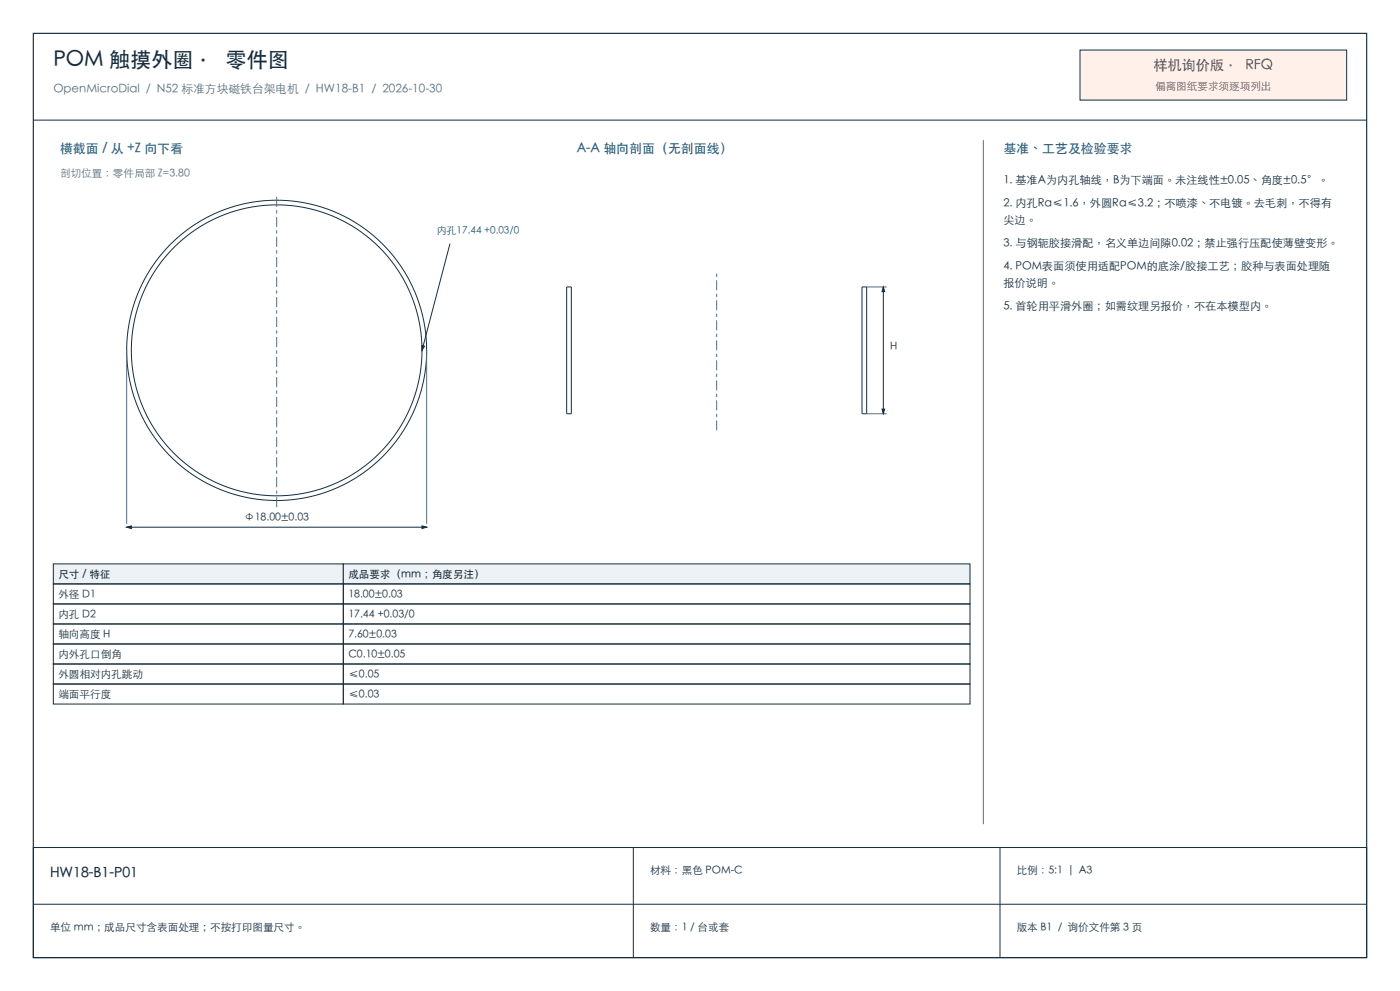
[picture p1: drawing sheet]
<svg xmlns="http://www.w3.org/2000/svg" width="420mm" height="297mm" viewBox="0 0 420 297" stroke-linecap="round" stroke-linejoin="round" font-family="sans-serif">
<defs><g id="words">
<text font-size="6.3" fill="#172d3d" x="16" y="20">POM 触摸外圈 · 零件图</text>
<text font-size="4.2" fill="#a14032" x="346.1" y="21">样机询价版 · RFQ</text>
<text font-size="4.2" fill="#172d3d" x="15" y="263">HW18-B1-P01</text>
<g font-size="3.9" fill="#185d82">
<text x="18" y="46">横截面 / 从 +Z 向下看</text>
<text x="173" y="46">A-A 轴向剖面（无剖面线）</text>
<text x="301" y="46">基准、工艺及检验要求</text>
</g>
<text font-size="3.5" fill="#586f7c" x="16" y="28">OpenMicroDial / N52 标准方块磁铁台架电机 / HW18-B1 / 2026-10-30</text>
<g font-size="3.4" fill="#172d3d">
<text x="301" y="55">1. 基准A为内孔轴线，B为下端面。未注线性±0.05、角度±0.5°。</text>
<text x="301" y="62">2. 内孔Ra≤1.6，外圆Ra≤3.2；不喷漆、不电镀。去毛刺，不得有</text>
<text x="301" y="67">尖边。</text>
<text x="301" y="74">3. 与钢轭胶接滑配，名义单边间隙0.02；禁止强行压配使薄壁变形。</text>
<text x="301" y="81">4. POM表面须使用适配POM的底涂/胶接工艺；胶种与表面处理随</text>
<text x="301" y="86">报价说明。</text>
<text x="301" y="93">5. 首轮用平滑外圈；如需纹理另报价，不在本模型内。</text>
</g>
<text font-size="3.2" fill="#a14032" x="346.5" y="27">偏离图纸要求须逐项列出</text>
<text font-size="3.2" fill="#586f7c" x="18" y="53">剖切位置：零件局部 Z=3.80</text>
<g font-size="3.2" fill="#172d3d">
<text x="267" y="105">H</text>
<text x="73.2" y="156">Φ18.00±0.03</text>
<text x="17.5" y="173.3">尺寸 / 特征</text>
<text x="104.5" y="173.3">成品要求（mm；角度另注）</text>
<text x="17.5" y="179.3">外径 D1</text>
<text x="104.5" y="179.3">18.00±0.03</text>
<text x="17.5" y="185.3">内孔 D2</text>
<text x="104.5" y="185.3">17.44 +0.03/0</text>
<text x="17.5" y="191.3">轴向高度 H</text>
<text x="104.5" y="191.3">7.60±0.03</text>
<text x="17.5" y="197.3">内外孔口倒角</text>
<text x="104.5" y="197.3">C0.10±0.05</text>
<text x="17.5" y="203.3">外圆相对内孔跳动</text>
<text x="104.5" y="203.3">≤0.05</text>
<text x="17.5" y="209.3">端面平行度</text>
<text x="104.5" y="209.3">≤0.03</text>
<text x="195" y="262">材料：黑色 POM-C</text>
<text x="305" y="262">比例：5:1 | A3</text>
<text x="15" y="279">单位 mm；成品尺寸含表面处理；不按打印图量尺寸。</text>
<text x="195" y="279">数量：1 / 台或套</text>
<text x="305" y="279">版本 B1 / 询价文件第 3 页</text>
</g>
<text font-size="3" fill="#185d82" x="131" y="70">内孔17.44 +0.03/0</text>
</g></defs>
<path d="M10 10h400v277h-400z" fill="none" stroke="#172d3d" stroke-width=".35"/>
<path d="M324 15h80v15h-80z" fill-rule="evenodd" fill="#fff1e9" stroke="#172d3d" stroke-width=".3"/>
<g fill="none" stroke="#172d3d" stroke-width=".3">
<path d="M10 36h400M135 73l-8.4 32M170 86h1.4v38h-1.4zM258.6 86h1.4v38h-1.4zM265 86v38M38 158h90M10 254h400v33h-400zM190 254v33M300 254v33M10 271h400"/>
<circle cx="83" cy="105" r="43.6"/>
<circle cx="83" cy="105" r="45"/>
</g>
<path d="M215 129v-48M83 152v-94" fill="none" stroke="#586f7c" stroke-width=".3" stroke-dasharray="3 1 1 1" stroke-linecap="butt"/>
<path d="M260 86h6M38 105v52M128 105v52M260 124h6" fill="none" stroke="#586f7c" stroke-width=".3"/>
<g fill="#172d3d" stroke="#172d3d" stroke-width=".3">
<path d="M38 158l1.4-.4v.8z"/>
<path d="M126.6 157.6l1.4 .4-1.4 .4z"/>
<path d="M264.6 122.6h.8l-.4 1.4z"/>
<path d="M265 86l.4 1.4h-.8z"/>
<path d="M126.6 103.5l.7 .2-.7 1.3z"/>
</g>
<g fill="#ecf2f6" stroke="#172d3d" stroke-width=".3">
<path d="M16 169h87v6h-87z" fill-rule="evenodd"/>
<path d="M103 169h188v6h-188z" fill-rule="evenodd"/>
</g>
<path d="M16 175h87v6h-87zM103 175h188v6h-188zM16 181h87v6h-87zM16 187h87v6h-87zM16 193h87v6h-87zM16 199h87v6h-87zM103 181h188v6h-188zM103 187h188v6h-188zM103 193h188v6h-188zM103 199h188v6h-188zM16 205h87v6h-87zM103 205h188v6h-188z" fill="none" stroke="#172d3d" stroke-width=".3"/>
<path d="M295 42v205" fill="none" stroke="#586f7c" stroke-width=".3"/>
<use href="#words"/>
</svg>
